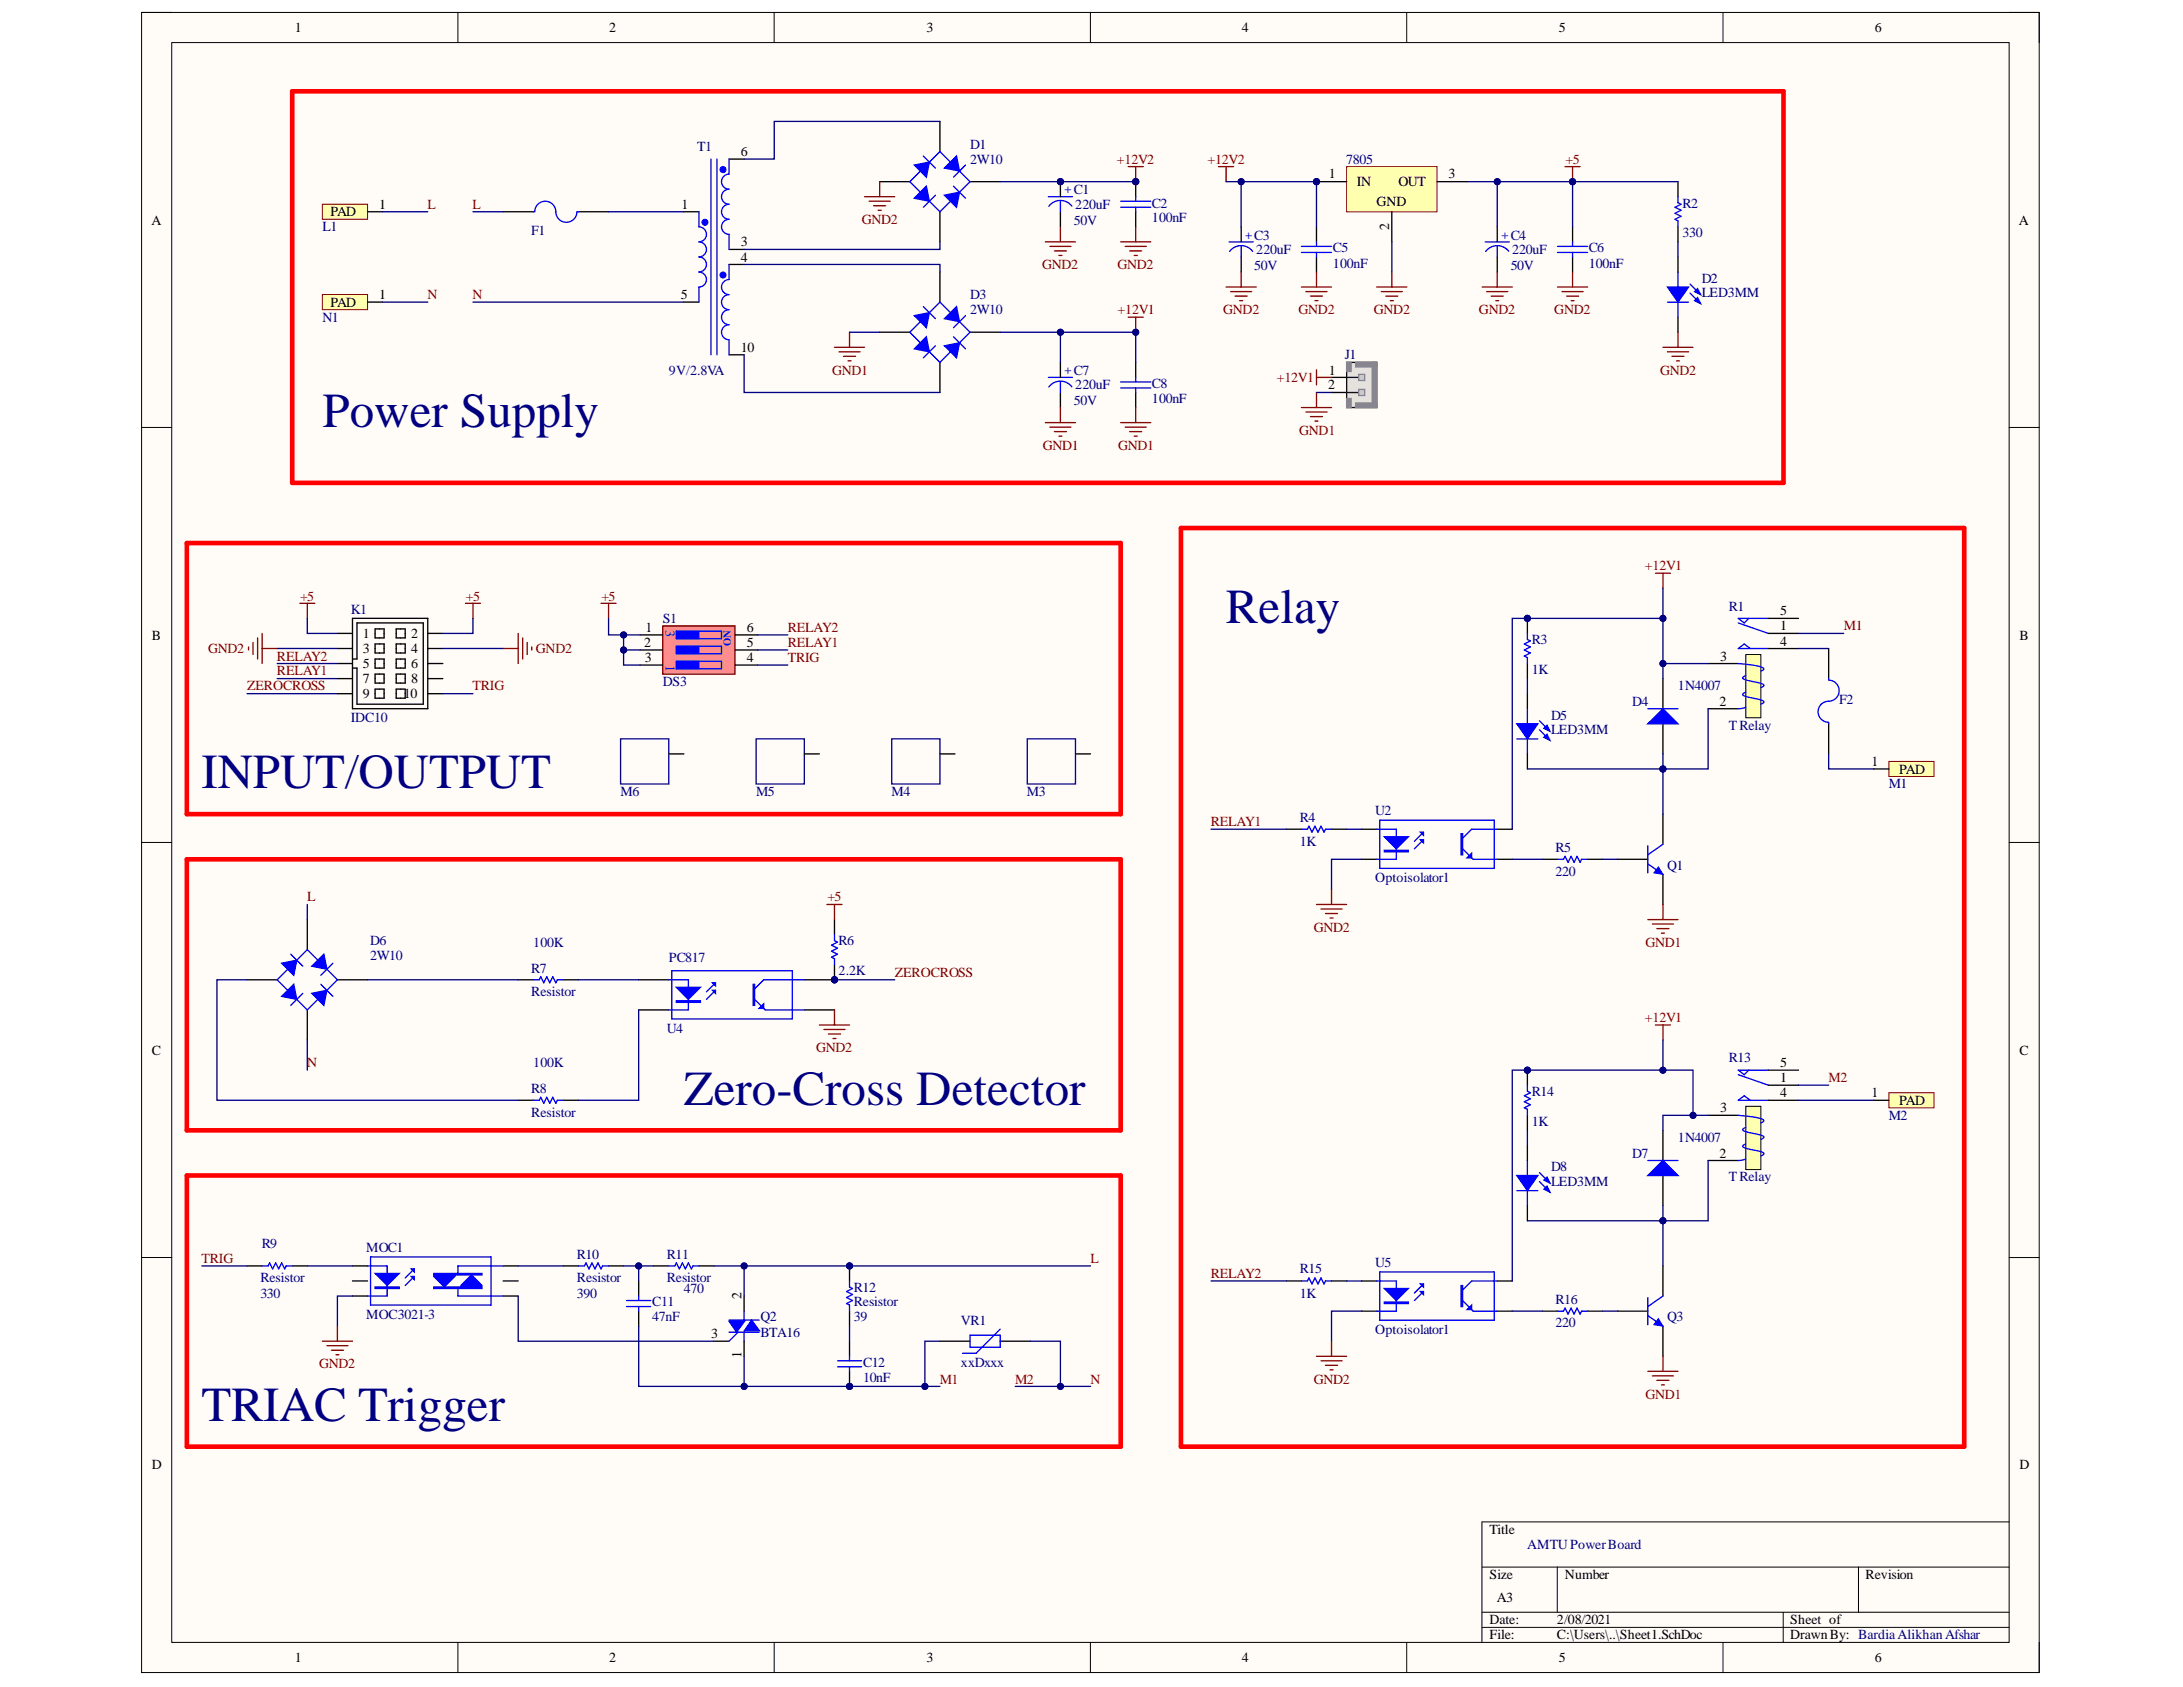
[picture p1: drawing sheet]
<svg xmlns="http://www.w3.org/2000/svg" width="279mm" height="216mm" viewBox="0 0 279 216" stroke-linecap="round" stroke-linejoin="round" font-family="sans-serif">
<defs><g id="words">
<g font-size="6.3" fill="#000080">
<text x="41.3" y="54.6">Power Supply</text>
<text x="156.9" y="79.7">Relay</text>
<text x="25.8" y="100.9">INPUT/OUTPUT</text>
<text x="87.5" y="141.4">Zero-Cross Detector</text>
<text x="25.8" y="181.9">TRIAC Trigger</text>
</g>
<g font-size="1.8">
<text x="37.7" y="4.1">1</text>
<text x="78" y="4.1">2</text>
<text x="118.6" y="4.1">3</text>
<text x="158.9" y="4.1">4</text>
<text x="199.5" y="4.1">5</text>
<text x="240" y="4.1">6</text>
<text x="94.8" y="20">6</text>
<text x="170.1" y="22.8">1</text>
<text x="173.6" y="23.9">IN</text>
<text x="179" y="23.9">OUT</text>
<text x="185.4" y="22.8">3</text>
<text x="19.4" y="28.8">A</text>
<text x="42.3" y="27.7">PAD</text>
<text x="48.5" y="26.7">1</text>
<text x="87.2" y="26.7">1</text>
<text x="176.2" y="26.3">GND</text>
<text x="177.8" y="29.4" transform="rotate(-90 177.8 29.4)">2</text>
<text x="258.4" y="28.8">A</text>
<text x="94.8" y="31.5">3</text>
<text x="94.8" y="33.5">4</text>
<text x="42.3" y="39.2">PAD</text>
<text x="48.5" y="38.3">1</text>
<text x="87.1" y="38.3">5</text>
<text x="94.8" y="45">10</text>
<text x="170.1" y="48">1</text>
<text x="170" y="49.8">2</text>
<text x="19.5" y="81.9">B</text>
<text x="46.4" y="81.7">1</text>
<text x="46.4" y="83.5">3</text>
<text x="52.6" y="81.7">2</text>
<text x="52.6" y="83.5">4</text>
<text x="82.5" y="82.8">2</text>
<text x="82.6" y="80.8">1</text>
<text x="95.6" y="82.8">5</text>
<text x="95.6" y="80.8">6</text>
<text x="227.9" y="80.7">1</text>
<text x="227.9" y="78.7">5</text>
<text x="227.9" y="82.6">4</text>
<text x="258.5" y="81.9">B</text>
<text x="46.4" y="85.5">5</text>
<text x="46.4" y="87.4">7</text>
<text x="46.4" y="89.4">9</text>
<text x="51.7" y="89.4">10</text>
<text x="52.6" y="85.5">6</text>
<text x="52.6" y="87.4">8</text>
<text x="82.6" y="84.7">3</text>
<text x="95.6" y="84.7">4</text>
<text x="220.2" y="84.6">3</text>
<text x="220.1" y="90.3">2</text>
<text x="239.5" y="98">1</text>
<text x="243.1" y="99">PAD</text>
<text x="19.5" y="135">C</text>
<text x="227.9" y="136.6">5</text>
<text x="258.5" y="135">C</text>
<text x="220.2" y="142.3">3</text>
<text x="227.9" y="138.5">1</text>
<text x="227.9" y="140.5">4</text>
<text x="239.5" y="140.5">1</text>
<text x="243.1" y="141.4">PAD</text>
<text x="220.1" y="148.1">2</text>
<text x="94.9" y="166.2" transform="rotate(-90 94.9 166.2)">2</text>
<text x="91" y="171.2">3</text>
<text x="94.9" y="173.9" transform="rotate(-90 94.9 173.9)">1</text>
<text x="19.5" y="188.1">D</text>
<text x="258.5" y="188.1">D</text>
<text x="190.6" y="196.3">Title</text>
<text x="190.6" y="202.1">Size</text>
<text x="200.3" y="202.1">Number</text>
<text x="238.8" y="202.1">Revision</text>
<text x="190.6" y="207.8">Date:</text>
<text x="190.6" y="209.8">File:</text>
<text x="191.6" y="205">A3</text>
<text x="199.3" y="207.8">2/08/2021</text>
<text x="199.3" y="209.8">C:\Users\..\Sheet1.SchDoc</text>
<text x="229.1" y="207.8">Sheet of</text>
<text x="229.1" y="209.8">DrawnBy: BardiaAlikhanAfshar</text>
<text x="37.7" y="212.7">1</text>
<text x="78" y="212.7">2</text>
<text x="118.6" y="212.7">3</text>
<text x="158.9" y="212.7">4</text>
<text x="199.5" y="212.7">5</text>
<text x="240" y="212.7">6</text>
</g>
<g font-size="1.8" fill="#000080">
<text x="89.2" y="19.4">T1</text>
<text x="124.2" y="19">D1</text>
<text x="124.2" y="21">2W10</text>
<text x="172.3" y="21">7805</text>
<text x="41.3" y="29.6">L1</text>
<text x="137.4" y="28.8">50V</text>
<text x="137.6" y="26.7">220uF</text>
<text x="147.4" y="28.4">100nF</text>
<text x="147.4" y="26.6">C2</text>
<text x="215.3" y="26.6">R2</text>
<text x="68" y="30">F1</text>
<text x="160.5" y="34.5">50V</text>
<text x="160.8" y="32.5">220uF</text>
<text x="170.6" y="34.3">100nF</text>
<text x="170.6" y="32.3">C5</text>
<text x="193.4" y="34.5">50V</text>
<text x="193.5" y="32.5">220uF</text>
<text x="203.3" y="34.3">100nF</text>
<text x="203.3" y="32.3">C6</text>
<text x="215.3" y="30.4">330</text>
<text x="41.3" y="41.2">N1</text>
<text x="124.2" y="38.3">D3</text>
<text x="124.2" y="40.2">2W10</text>
<text x="217.8" y="36.2">D2</text>
<text x="217.8" y="38.1">LED3MM</text>
<text x="85.6" y="48">9V/2.8VA</text>
<text x="172.1" y="46">J1</text>
<text x="137.4" y="51.8">50V</text>
<text x="137.6" y="49.8">220uF</text>
<text x="147.4" y="51.6">100nF</text>
<text x="147.4" y="49.6">C8</text>
<text x="44.9" y="78.6">K1</text>
<text x="84.8" y="79.7">S1</text>
<text x="196.1" y="82.4">R3</text>
<text x="221.3" y="78.1">R1</text>
<text x="84.8" y="87.8">DS3</text>
<text x="196.1" y="86.3">1K</text>
<text x="214.8" y="88.4">1N4007</text>
<text x="44.9" y="92.4">IDC10</text>
<text x="198.5" y="92.1">D5</text>
<text x="198.5" y="93.9">LED3MM</text>
<text x="208.9" y="90.3">D4</text>
<text x="221.3" y="93.4">TRelay</text>
<text x="235.4" y="90.1">F2</text>
<text x="79.4" y="101.9">M6</text>
<text x="96.8" y="101.9">M5</text>
<text x="114.1" y="101.9">M4</text>
<text x="131.4" y="101.9">M3</text>
<text x="241.7" y="100.9">M1</text>
<text x="166.4" y="105.2">R4</text>
<text x="176" y="104.3">U2</text>
<text x="166.4" y="108.2">1K</text>
<text x="176" y="112.9">Optoisolator1</text>
<text x="199.1" y="112.1">220</text>
<text x="199.1" y="109">R5</text>
<text x="213.4" y="111.4">Q1</text>
<text x="47.4" y="120.9">D6</text>
<text x="47.4" y="122.9">2W10</text>
<text x="68" y="124.5">R7</text>
<text x="68.3" y="121.2">100K</text>
<text x="85.6" y="123.1">PC817</text>
<text x="107.3" y="124.8">2.2K</text>
<text x="107.3" y="120.9">R6</text>
<text x="68" y="127.5">Resistor</text>
<text x="68.3" y="136.6">100K</text>
<text x="85.3" y="132.2">U4</text>
<text x="221.3" y="136">R13</text>
<text x="68" y="139.9">R8</text>
<text x="68" y="142.9">Resistor</text>
<text x="196.1" y="140.2">R14</text>
<text x="241.7" y="143.3">M2</text>
<text x="196.1" y="144.1">1K</text>
<text x="198.5" y="149.8">D8</text>
<text x="208.9" y="148.1">D7</text>
<text x="214.8" y="146.2">1N4007</text>
<text x="198.5" y="151.8">LED3MM</text>
<text x="221.3" y="151.2">TRelay</text>
<text x="33.5" y="159.7">R9</text>
<text x="46.9" y="160.2">MOC1</text>
<text x="73.8" y="161.1">R10</text>
<text x="85.3" y="161.1">R11</text>
<text x="33.3" y="166.1">330</text>
<text x="33.3" y="164.1">Resistor</text>
<text x="73.8" y="166.1">390</text>
<text x="73.8" y="164.1">Resistor</text>
<text x="83.5" y="167.2">C11</text>
<text x="85.3" y="164.1">Resistor</text>
<text x="87.5" y="165.5">470</text>
<text x="109.3" y="165.3">R12</text>
<text x="109.3" y="167.2">Resistor</text>
<text x="166.4" y="166.1">1K</text>
<text x="166.4" y="162.9">R15</text>
<text x="176" y="162.2">U5</text>
<text x="199.1" y="166.8">R16</text>
<text x="46.9" y="168.8">MOC3021-3</text>
<text x="83.5" y="169.1">47nF</text>
<text x="97.4" y="171.1">BTA16</text>
<text x="97.4" y="169.1">Q2</text>
<text x="109.3" y="169.1">39</text>
<text x="123" y="169.5">VR1</text>
<text x="176" y="170.7">Optoisolator1</text>
<text x="199.1" y="169.9">220</text>
<text x="213.4" y="169.1">Q3</text>
<text x="110.5" y="175">C12</text>
<text x="110.5" y="176.8">10nF</text>
<text x="123" y="175">xxDxxx</text>
<text x="195.5" y="198.2">AMTU PowerBoard</text>
</g>
<g font-size="1.8" fill="#800000">
<text x="142.9" y="21">+12V2</text>
<text x="154.5" y="21">+12V2</text>
<text x="200.4" y="21">+5</text>
<text x="54.7" y="26.7">L</text>
<text x="60.5" y="26.7">L</text>
<text x="110.3" y="28.7">GND2</text>
<text x="133.4" y="34.4">GND2</text>
<text x="143" y="34.4">GND2</text>
<text x="54.7" y="38.3">N</text>
<text x="60.5" y="38.3">N</text>
<text x="143" y="40.2">+12V1</text>
<text x="156.6" y="40.2">GND2</text>
<text x="166.2" y="40.2">GND2</text>
<text x="175.8" y="40.2">GND2</text>
<text x="189.3" y="40.2">GND2</text>
<text x="198.9" y="40.2">GND2</text>
<text x="106.5" y="48">GND1</text>
<text x="212.5" y="48">GND2</text>
<text x="163.4" y="48.9">+12V1</text>
<text x="133.5" y="57.6">GND1</text>
<text x="143.1" y="57.6">GND1</text>
<text x="166.3" y="55.6">GND1</text>
<text x="38.4" y="76.9">+5</text>
<text x="59.6" y="76.9">+5</text>
<text x="77" y="76.9">+5</text>
<text x="210.5" y="73">+12V1</text>
<text x="26.6" y="83.5">GND2</text>
<text x="68.6" y="83.5">GND2</text>
<text x="100.8" y="82.8">RELAY1</text>
<text x="100.8" y="80.8">RELAY2</text>
<text x="236" y="80.7">M1</text>
<text x="31.6" y="88.4">ZEROCROSS</text>
<text x="35.4" y="84.6">RELAY2</text>
<text x="35.4" y="86.4">RELAY1</text>
<text x="60.5" y="88.4">TRIG</text>
<text x="100.8" y="84.7">TRIG</text>
<text x="155" y="105.7">RELAY1</text>
<text x="39.3" y="115.3">L</text>
<text x="105.9" y="115.3">+5</text>
<text x="168.1" y="119.2">GND2</text>
<text x="114.5" y="125">ZEROCROSS</text>
<text x="210.6" y="121.2">GND1</text>
<text x="210.5" y="130.8">+12V1</text>
<text x="39.3" y="136.6">N</text>
<text x="104.5" y="134.6">GND2</text>
<text x="234" y="138.5">M2</text>
<text x="25.8" y="161.6">TRIG</text>
<text x="139.6" y="161.6">L</text>
<text x="155" y="163.5">RELAY2</text>
<text x="40.9" y="175.1">GND2</text>
<text x="120.3" y="177.1">M1</text>
<text x="129.9" y="177.1">M2</text>
<text x="139.6" y="177.1">N</text>
<text x="168.1" y="177.1">GND2</text>
<text x="210.6" y="179">GND1</text>
</g>
<g font-size="1.8" fill="#00f">
<text x="85.2" y="80.7" transform="rotate(90 85.2 80.7)">3</text>
<text x="85.2" y="85.1" transform="rotate(90 85.2 85.1)">1</text>
</g>
<g font-size="1.6" fill="#00f">
<text x="136.3" y="24.7">+C1</text>
<text x="159.4" y="30.5">+C3</text>
<text x="192.2" y="30.5">+C4</text>
<text x="136.3" y="47.9">+C7</text>
</g>
<text font-size="1.4" fill="#00f" x="93.5" y="82.7" transform="rotate(-90 93.5 82.7)">ON</text>
</g></defs>
<path d="M18.1 1.6h242.9v212.5h-242.9z" fill-rule="evenodd" fill="#fffcf8"/>
<path d="M18.1 1.6h242.9v212.5h-242.9z" fill="none" stroke="#000" stroke-width=".13"/>
<path d="M22 5.5h235.1v204.7h-235.1z" fill-rule="evenodd" fill="#fffcf8"/>
<g fill="none" stroke="#000" stroke-width=".13">
<path d="M18.1 1.6h3.9M22 5.5h235.1v204.7h-235.1zM58.6 1.6v3.8M99.1 1.6v3.8M139.6 1.6v3.8M180 1.6v3.9M220.5 1.6v3.9M257.1 1.6h3.9v3.9M18.1 54.7h3.9M257.1 54.7h3.9M18.1 107.8h3.9M257.1 107.8h3.9"/>
<path d="M18.1 160.9h3.9M257.1 160.9h3.9M257.1 194.8h-67.4v15.4M58.6 210.2v3.9M99.1 210.2v3.9M139.6 210.2v3.9M180 210.2v3.9M189.7 200.6h67.4M189.7 206.3h67.4M189.7 208.3h67.4M199.3 200.6v5.7M220.5 210.2v3.9"/>
<path d="M228.2 206.3v3.9M237.9 200.6v5.7M261 210.2v3.9"/>
</g>
<path d="M41.3 26.1h5.7v2h-5.7z" fill-rule="evenodd" fill="#ffffb0"/>
<path d="M41.3 26.1h5.7v2h-5.7z" fill="none" stroke="#800000" stroke-width=".13"/>
<path d="M47 27.1h2" fill="none" stroke="#000" stroke-width=".17"/>
<path d="M41.3 37.7h5.7v1.9h-5.7z" fill-rule="evenodd" fill="#ffffb0"/>
<path d="M41.3 37.7h5.7v1.9h-5.7z" fill="none" stroke="#800000" stroke-width=".13"/>
<path d="M47 38.7h2M120.3 34.8v3.9M112.6 42.5h3.8M120.3 46.4v3.8M124.2 42.5h3.8" fill="none" stroke="#000" stroke-width=".17"/>
<path d="M118.2 39.2l1.5 1.6M116.4 42.5l3.9-3.8 3.9 3.8-3.9 3.9z" fill="none" stroke="#00f" stroke-width=".17"/>
<path d="M117 40.4l1.9-.4-.3 1.9z" fill="#00f"/>
<path d="M117 40.4l1.9-.4-.3 1.9zM123.6 40.4l-1.6 1.5" fill="none" stroke="#00f" stroke-width=".17"/>
<path d="M120.9 40.8l1.5-1.6 .4 2z" fill="#00f"/>
<path d="M119.7 44.3l-1.5 1.5M120.9 40.8l1.5-1.6 .4 2z" fill="none" stroke="#00f" stroke-width=".17"/>
<path d="M118.6 43.1l.3 1.9-1.9-.4z" fill="#00f"/>
<path d="M118.6 43.1l.3 1.9-1.9-.4zM122 43.1l1.6 1.5" fill="none" stroke="#00f" stroke-width=".17"/>
<path d="M120.9 44.3l1.9-.4-.4 1.9z" fill="#00f"/>
<path d="M120.9 44.3l1.9-.4-.4 1.9zM47 162h2.5v3.9h-2.5M47.4 160.9h15.4v6.1h-15.4zM53 163.4l-1.1 1.1M53 162.4l-1.1 1.1M58.6 164.7v1.2h5.8M64.4 162h-5.8v1.2" fill="none" stroke="#00f" stroke-width=".17"/>
<path d="M45.1 162h1.9M45.1 165.9h1.9M64.4 162h1.9M64.4 165.9h1.9" fill="none" stroke="#000" stroke-width=".17"/>
<path d="M48 163h3.1l-1.6 1.5z" fill="#00f"/>
<path d="M48 163h3.1l-1.6 1.5zM48 164.7h3.1v.2h-3.1z" fill="none" stroke="#00f" stroke-width=".17"/>
<path d="M48 164.8h3.1" fill="none" stroke="#00f" stroke-width=".2"/>
<path d="M52.6 162.4h.4v.4z" fill="#00f"/>
<path d="M52.6 162.4h.4v.4z" fill="none" stroke="#00f" stroke-width=".17"/>
<path d="M52.6 163.4h.4v.3z" fill="#00f"/>
<path d="M52.6 163.4h.4v.3z" fill="none" stroke="#00f" stroke-width=".17"/>
<path d="M55.5 163h6.2v.2h-3.5v.2l-1.3 1.3-1.4-1.3z" fill-rule="evenodd" fill="#00f"/>
<path d="M55.5 163h6.2v.2h-3.5v.2l-1.3 1.3-1.4-1.3z" fill="none" stroke="#00f" stroke-width=".17"/>
<path d="M55.5 164.7h3.5v-.2l1.3-1.3 1.4 1.3v.4h-6.2z" fill-rule="evenodd" fill="#00f"/>
<path d="M55.5 164.7h3.5v-.2l1.3-1.3 1.4 1.3v.4h-6.2zM74 162h.8l.2-.4 .4 .8 .4-.8 .3 .8 .4-.8 .4 .8 .2-.4h.8" fill="none" stroke="#00f" stroke-width=".17"/>
<path d="M45.1 163.9h1.9M64.4 163.9h1.9M72.1 162h1.9M77.9 162h1.9" fill="none" stroke="#000" stroke-width=".17"/>
<circle cx="108.7" cy="162" r=".38" fill="#000080"/>
<circle cx="108.7" cy="162" r=".38" fill="none" stroke="#000080" stroke-width=".13"/>
<path d="M108.7 162v1.9M108.7 167.8v1.9" fill="none" stroke="#000" stroke-width=".17"/>
<circle cx="108.7" cy="162" r=".38" fill="#000080"/>
<circle cx="108.7" cy="162" r=".38" fill="none" stroke="#000080" stroke-width=".13"/>
<path d="M108.7 163.9v.8l.4 .2-.8 .4 .8 .4-.8 .4 .8 .3-.8 .4 .4 .2v.8" fill="none" stroke="#00f" stroke-width=".17"/>
<circle cx="108.7" cy="177.4" r=".39" fill="#000080"/>
<circle cx="108.7" cy="177.4" r=".39" fill="none" stroke="#000080" stroke-width=".13"/>
<path d="M108.7 175.5v1.9" fill="none" stroke="#000" stroke-width=".17"/>
<circle cx="108.7" cy="177.4" r=".39" fill="#000080"/>
<circle cx="108.7" cy="177.4" r=".39" fill="none" stroke="#000080" stroke-width=".13"/>
<path d="M31.6 162h1.9M37.4 162h1.9M81.7 163.9v2M81.7 167.8v1.9M83.7 162h1.9M89.5 162h1.9M108.7 171.6v2M120.3 171.6h3.9M128 171.6h3.9" fill="none" stroke="#000" stroke-width=".17"/>
<path d="M33.5 162h.8l.2-.4 .4 .8 .4-.8 .4 .8 .4-.8 .3 .8 .2-.4h.8M80.2 166.4h3.1M80.2 167.2h3.1M81.7 165.9v.5M81.7 167.2v.6M85.6 162h.8l.2-.4 .3 .8 .4-.8 .4 .8 .4-.8 .4 .8 .2-.4h.8M107.2 174.2h3.1M107.2 174.9h3.1M108.7 173.6v.6M108.7 174.9v.6M124.2 170.9h3.8v1.5h-3.8zM128 170.1l-3.1 3.1h-1.7" fill="none" stroke="#00f" stroke-width=".17"/>
<circle cx="106.8" cy="125.4" r=".39" fill="#000080"/>
<circle cx="106.8" cy="125.4" r=".39" fill="none" stroke="#000080" stroke-width=".13"/>
<path d="M81.7 125.4h3.9M81.7 129.2h3.9M102.9 125.4h3.9" fill="none" stroke="#000" stroke-width=".17"/>
<circle cx="106.8" cy="125.4" r=".39" fill="#000080"/>
<circle cx="106.8" cy="125.4" r=".39" fill="none" stroke="#000080" stroke-width=".13"/>
<path d="M102.9 129.2h3.9" fill="none" stroke="#000" stroke-width=".17"/>
<path d="M85.6 125.4h2.5v3.8h-2.5M86 124.2h15.4v6.2h-15.4zM91.6 126.7l-1.2 1.2M91.6 125.8l-1.2 1.1M96.6 127.9l1.3 1.3h5M102.9 125.4h-5.2l-1.1 1.1" fill="none" stroke="#00f" stroke-width=".17"/>
<path d="M86.6 126.4h3l-1.5 1.5z" fill="#00f"/>
<path d="M86.6 126.4h3l-1.5 1.5zM86.6 128.1h3v.2h-3z" fill="none" stroke="#00f" stroke-width=".17"/>
<path d="M86.6 128.2h3" fill="none" stroke="#00f" stroke-width=".2"/>
<path d="M91.2 125.8h.4v.4z" fill="#00f"/>
<path d="M91.2 125.8h.4v.4z" fill="none" stroke="#00f" stroke-width=".17"/>
<path d="M91.2 126.7h.4v.4z" fill="#00f"/>
<path d="M91.2 126.7h.4v.4zM96.4 126h.2v2.7h-.2z" fill="none" stroke="#00f" stroke-width=".17"/>
<path d="M96.5 126v2.7" fill="none" stroke="#00f" stroke-width=".19"/>
<path d="M97.2 129.1l.5-.6v.6z" fill="#00f"/>
<path d="M37.2 122.1l1.6 1.6M39.3 121.5l3.9 3.9-3.9 3.8-3.8-3.8zM68.2 125.4h.8l.2-.4 .4 .8 .4-.8 .4 .8 .4-.8 .3 .8 .2-.4h.8M97.2 129.1l.5-.6v.6zM68.2 140.8h.8l.2-.4 .4 .8 .4-.8 .4 .8 .4-.8 .3 .8 .2-.4h.8" fill="none" stroke="#00f" stroke-width=".17"/>
<path d="M39.3 117.7v3.8M31.6 125.4h3.9M39.3 129.2v3.9M43.2 125.4h3.8M66.3 125.4h1.9M72.1 125.4h1.9M66.3 140.8h1.9M72.1 140.8h1.9" fill="none" stroke="#000" stroke-width=".17"/>
<path d="M106.8 44.4h3.9M107.4 45h2.7M108 45.6h1.5M108.5 46.2h.4M108.7 42.5v1.9" fill="none" stroke="#800000" stroke-width=".17"/>
<path d="M36.1 123.3l1.9-.4-.4 1.9z" fill="#00f"/>
<path d="M36.1 123.3l1.9-.4-.4 1.9zM42.6 123.3l-1.5 1.5" fill="none" stroke="#00f" stroke-width=".17"/>
<path d="M39.9 123.7l1.6-1.6 .3 1.9z" fill="#00f"/>
<path d="M38.8 127.1l-1.6 1.6M39.9 123.7l1.6-1.6 .3 1.9z" fill="none" stroke="#00f" stroke-width=".17"/>
<path d="M36.1 127.5l1.5-1.5 .4 1.9z" fill="#00f"/>
<path d="M36.1 127.5l1.5-1.5 .4 1.9zM41.1 126l1.5 1.5" fill="none" stroke="#00f" stroke-width=".17"/>
<path d="M39.9 127.1l1.9-.4-.3 2z" fill="#00f"/>
<path d="M134.2 48.3h3.1M135.7 48.9v1.3M137.2 49.5a1.84 1.84 0 0 0-3 0M143.4 48.9h3.9M143.4 49.7h3.9M145.4 48.3v.6M145.4 49.7v.5M39.9 127.1l1.9-.4-.3 2z" fill="none" stroke="#00f" stroke-width=".17"/>
<path d="M135.7 46.4v1.9M135.7 50.2v2M145.4 46.4v1.9M145.4 50.2v2" fill="none" stroke="#000" stroke-width=".17"/>
<path d="M133.8 54.1h3.9M134.4 54.7h2.7M134.9 55.2h1.6M135.5 55.8h.4M135.7 52.2v1.9M143.4 54.1h3.9M144 54.7h2.7M144.4 40.6h1.9M144.6 55.2h1.5M145.2 55.8h.4M145.4 40.6v1.9M145.4 52.2v1.9" fill="none" stroke="#800000" stroke-width=".17"/>
<circle cx="145.4" cy="42.5" r=".39" fill="#000080"/>
<circle cx="145.4" cy="42.5" r=".39" fill="none" stroke="#000080" stroke-width=".13"/>
<path d="M212.8 86.8v3.9M212.8 92.6v3.9" fill="none" stroke="#000" stroke-width=".17"/>
<path d="M210.9 92.6l1.9-1.9 2 1.9z" fill="#00f"/>
<path d="M194.1 94.6h2.7M195.5 90.7v1.9M195.5 94.6v1.9M210.9 92.6l1.9-1.9 2 1.9zM210.9 90.7h3.9M166.6 106.1h.7l.2-.4 .4 .8 .4-.8 .4 .8 .4-.8 .4 .8 .1-.4h.8" fill="none" stroke="#00f" stroke-width=".17"/>
<path d="M211.9 73.4h1.9M212.8 73.4v1.9" fill="none" stroke="#800000" stroke-width=".17"/>
<path d="M164.6 106.1h2M170.4 106.1h2" fill="none" stroke="#000" stroke-width=".17"/>
<path d="M194.1 92.6h2.7l-1.3 2z" fill-rule="evenodd" fill="#00f"/>
<path d="M194.1 92.6h2.7l-1.3 2z" fill="none" stroke="#00f" stroke-width=".17"/>
<path d="M197.6 94.4l.4-.4 .4 .8z" fill-rule="evenodd" fill="#00f"/>
<path d="M197.6 94.4l.4-.4 .4 .8z" fill="none" stroke="#00f" stroke-width=".17"/>
<path d="M197.6 93.2l.4-.4 .4 .8z" fill-rule="evenodd" fill="#00f"/>
<path d="M197 92.2l1.2 1.2M197 93.4l1.2 1.2M197.6 93.2l.4-.4 .4 .8z" fill="none" stroke="#00f" stroke-width=".17"/>
<path d="M195.5 88.8v1.9M195.5 96.5v1.9" fill="none" stroke="#000" stroke-width=".17"/>
<circle cx="195.5" cy="79.1" r=".39" fill="#000080"/>
<circle cx="195.5" cy="79.1" r=".39" fill="none" stroke="#000080" stroke-width=".13"/>
<path d="M195.5 79.1v2" fill="none" stroke="#000" stroke-width=".17"/>
<circle cx="195.5" cy="79.1" r=".39" fill="#000080"/>
<circle cx="195.5" cy="79.1" r=".39" fill="none" stroke="#000080" stroke-width=".13"/>
<path d="M195.5 84.9v1.9M174.3 106.1h1.9M174.3 110h1.9M191.6 106.1h2M191.6 110h2" fill="none" stroke="#000" stroke-width=".17"/>
<path d="M195.5 81.1v.7l.4 .2-.8 .4 .8 .4-.8 .4 .8 .4-.8 .4 .4 .2v.7M176.2 106.1h2.5v3.9h-2.5M176.6 105h14.6v6.1h-14.6zM182.2 107.5l-1.2 1.1M182.2 106.5l-1.2 1.2M187.2 108.6l1.3 1.4h3.1M191.6 106.1h-3.2l-1.2 1.2" fill="none" stroke="#00f" stroke-width=".17"/>
<path d="M177.2 107.1h3.1l-1.6 1.5z" fill="#00f"/>
<path d="M177.2 107.1h3.1l-1.6 1.5zM177.2 108.8h3.1v.2h-3.1z" fill="none" stroke="#00f" stroke-width=".17"/>
<path d="M177.2 108.9h3.1" fill="none" stroke="#00f" stroke-width=".19"/>
<path d="M181.8 106.5h.4v.4z" fill="#00f"/>
<path d="M181.8 106.5h.4v.4z" fill="none" stroke="#00f" stroke-width=".17"/>
<path d="M181.8 107.5h.4v.4z" fill="#00f"/>
<path d="M181.8 107.5h.4v.4zM187 106.7h.2v2.7h-.2z" fill="none" stroke="#00f" stroke-width=".17"/>
<path d="M187.1 106.7v2.7" fill="none" stroke="#00f" stroke-width=".2"/>
<path d="M187.8 109.8l.6-.6v.6z" fill="#00f"/>
<path d="M187.8 109.8l.6-.6v.6zM210.9 110.6l1.9 1.3M210.9 108.2v3.5M212.8 108l-1.9 1.4" fill="none" stroke="#00f" stroke-width=".17"/>
<path d="M207.1 110h3.8M212.8 104.2v3.8M212.8 111.9v3.9" fill="none" stroke="#000" stroke-width=".17"/>
<path d="M212.3 110.9l.5 1-1.1-.2z" fill="#00f"/>
<path d="M212.3 110.9l.5 1-1.1-.2z" fill="none" stroke="#00f" stroke-width=".13"/>
<path d="M87.5 27.1h2M87.5 38.7h2M93.3 20.4h1.9M93.3 31.9h1.9M93.3 33.8h1.9M93.3 45.4h1.9M197.4 110h1.9M203.2 110h1.9" fill="none" stroke="#000" stroke-width=".17"/>
<path d="M89.5 27.1v1.9a.96 .96 0 0 1 .9 1 .96 .96 0 0 1-.9 1 .96 .96 0 0 1 .9 .9 .96 .96 0 0 1-.9 1 .96 .96 0 0 1 .9 .9 .96 .96 0 0 1-.9 1 .96 .96 0 0 1 .9 1 .96 .96 0 0 1-.9 .9v2M91 20.4v25M91.8 20.4v25M93.3 33.8v2a.96 .96 0 0 0-1 .9 .96 .96 0 0 0 1 1 .96 .96 0 0 0-1 1 .96 .96 0 0 0 1 .9 .96 .96 0 0 0-1 1 .96 .96 0 0 0 1 1 .96 .96 0 0 0-1 .9 .96 .96 0 0 0 1 1v1.9M93.3 20.4v1.9a.96 .96 0 0 0-1 .9 .96 .96 0 0 0 1 1 .96 .96 0 0 0-1 1 .96 .96 0 0 0 1 .9 .96 .96 0 0 0-1 1 .96 .96 0 0 0 1 1 .96 .96 0 0 0-1 .9 .96 .96 0 0 0 1 1v1.9M199.3 110h.8l.2-.4 .4 .8 .4-.8 .4 .8 .3-.8 .4 .8 .2-.4h.8" fill="none" stroke="#00f" stroke-width=".17"/>
<g fill="none" stroke="#800000" stroke-width=".17">
<path d="M168.5 115.8h3.9M169.1 116.3h2.7M169.6 116.9h1.6M170.2 117.5h.4M170.4 113.8v2M210.9 117.7h3.9M211.5 118.3h2.7M212.1 118.8h1.5M212.6 119.4h.4M212.8 115.8v1.9M104.9 131.2h3.8M105.5 131.8h2.7"/>
<path d="M106 132.3h1.6M106.6 132.9h.4M106.8 129.2v2M41.3 171.6h3.8M41.8 172.2h2.7M42.4 172.8h1.6M43 173.4h.4M43.2 169.7v1.9"/>
</g>
<circle cx="90.2" cy="28.5" r=".39" fill="#00f"/>
<circle cx="90.2" cy="28.5" r=".39" fill="none" stroke="#00f" stroke-width=".13"/>
<circle cx="92.5" cy="21.7" r=".39" fill="#00f"/>
<circle cx="92.5" cy="21.7" r=".39" fill="none" stroke="#00f" stroke-width=".13"/>
<circle cx="92.5" cy="35.2" r=".39" fill="#00f"/>
<circle cx="92.5" cy="35.2" r=".39" fill="none" stroke="#00f" stroke-width=".13"/>
<path d="M223.4 83.8h2v8.1h-2z" fill-rule="evenodd" fill="#ffffb0"/>
<path d="M223.4 83.8h2v8.1h-2z" fill="none" stroke="#000" stroke-width=".13"/>
<path d="M118.2 20l1.5 1.5M68.2 27.1h.2M68.4 27.1a1.35 1.35 0 0 1 1.4-1.3 1.35 1.35 0 0 1 1.3 1.3 1.35 1.35 0 0 0 1.4 1.3 1.35 1.35 0 0 0 1.3-1.3M73.8 27.1h.2M116.4 23.2l3.9-3.8 3.9 3.8-3.9 3.9zM222.5 79.7l3.8 1.4M223.8 79.1l-.6 .6-.7-.6h3.8M222.5 84.9l1.8 .2 1.2 .3a.24 .24 0 0 1 .2 .3 .24 .24 0 0 1-.3 .2M223.4 88.6l-.3 .2a1.06 1.06 0 0 0 .9 .5l1.1 .2a.66 .66 0 0 1 .7 .4l-.4 .2M223.4 90.5l-.9 .2M223.4 86.5l-.3 .2a1.09 1.09 0 0 0 .9 .5l1.1 .2a.63 .63 0 0 1 .7 .3l-.4 .3M224 83l-.8-.6-.7 .6h3.8" fill="none" stroke="#00f" stroke-width=".17"/>
<path d="M120.3 15.5v3.9M64.4 27.1h3.8M74 27.1h3.9M112.6 23.2h3.8M120.3 27.1v3.9M124.2 23.2h3.8M226.3 79.1h3.9M218.6 84.9h3.9M218.6 90.7h3.9M226.3 81.1h3.9M226.3 83h3.9" fill="none" stroke="#000" stroke-width=".17"/>
<path d="M117 21.1l1.9-.4-.3 2z" fill="#00f"/>
<path d="M117 21.1l1.9-.4-.3 2zM123.6 21.1l-1.6 1.6" fill="none" stroke="#00f" stroke-width=".17"/>
<path d="M120.9 21.5l1.5-1.5 .4 1.9z" fill="#00f"/>
<path d="M119.7 25l-1.5 1.5M120.9 21.5l1.5-1.5 .4 1.9z" fill="none" stroke="#00f" stroke-width=".17"/>
<path d="M118.6 23.8l.3 2-1.9-.4z" fill="#00f"/>
<path d="M118.6 23.8l.3 2-1.9-.4zM122 23.8l1.6 1.6" fill="none" stroke="#00f" stroke-width=".17"/>
<path d="M120.9 25l1.9-.4-.4 1.9z" fill="#00f"/>
<path d="M120.9 25l1.9-.4-.4 1.9z" fill="none" stroke="#00f" stroke-width=".17"/>
<path d="M110.7 25.2h3.8M111.2 25.8h2.7M111.8 26.3h1.6M112.4 26.9h.4M112.6 23.2v2" fill="none" stroke="#800000" stroke-width=".17"/>
<circle cx="145.4" cy="23.2" r=".39" fill="#000080"/>
<circle cx="145.4" cy="23.2" r=".39" fill="none" stroke="#000080" stroke-width=".13"/>
<path d="M145.4 23.2v2" fill="none" stroke="#000" stroke-width=".17"/>
<circle cx="145.4" cy="23.2" r=".39" fill="#000080"/>
<circle cx="145.4" cy="23.2" r=".39" fill="none" stroke="#000080" stroke-width=".13"/>
<path d="M145.4 27.1v1.9" fill="none" stroke="#000" stroke-width=".17"/>
<path d="M143.4 25.8h3.9M143.4 26.5h3.9M145.4 25.2v.6M145.4 26.5v.6" fill="none" stroke="#00f" stroke-width=".17"/>
<circle cx="135.7" cy="23.2" r=".39" fill="#000080"/>
<circle cx="135.7" cy="23.2" r=".39" fill="none" stroke="#000080" stroke-width=".13"/>
<path d="M134.2 25.2h3.1M137.2 26.4a1.84 1.84 0 0 0-3 0" fill="none" stroke="#00f" stroke-width=".17"/>
<path d="M135.7 23.2v2" fill="none" stroke="#000" stroke-width=".17"/>
<circle cx="135.7" cy="23.2" r=".39" fill="#000080"/>
<circle cx="135.7" cy="23.2" r=".39" fill="none" stroke="#000080" stroke-width=".13"/>
<path d="M135.7 27.1v1.9" fill="none" stroke="#000" stroke-width=".17"/>
<path d="M135.7 25.8v1.3" fill="none" stroke="#00f" stroke-width=".17"/>
<path d="M133.8 31h3.9M134.4 31.5h2.7M134.9 32.1h1.6M135.5 32.7h.4M135.7 29v2M143.4 31h3.9M144 31.5h2.7M144.4 21.3h1.9M144.6 32.1h1.5M145.2 32.7h.4M145.4 21.3v1.9M145.4 29v2" fill="none" stroke="#800000" stroke-width=".17"/>
<circle cx="145.4" cy="23.2" r=".39" fill="#000080"/>
<circle cx="145.4" cy="23.2" r=".39" fill="none" stroke="#000080" stroke-width=".13"/>
<path d="M212.8 144.7v3.8M212.8 150.4v3.9" fill="none" stroke="#000" stroke-width=".17"/>
<path d="M210.9 150.4l1.9-1.9 2 1.9z" fill="#00f"/>
<path d="M194.1 152.4h2.7M195.5 148.5v1.9M195.5 152.4v1.9M210.9 150.4l1.9-1.9 2 1.9zM210.9 148.5h3.9M166.6 163.9h.7l.2-.4 .4 .8 .4-.8 .4 .8 .4-.8 .4 .8 .1-.4h.8" fill="none" stroke="#00f" stroke-width=".17"/>
<path d="M211.9 131.2h1.9M212.8 131.2v1.9" fill="none" stroke="#800000" stroke-width=".17"/>
<path d="M164.6 163.9h2M170.4 163.9h2" fill="none" stroke="#000" stroke-width=".17"/>
<path d="M194.1 150.4h2.7l-1.3 2z" fill-rule="evenodd" fill="#00f"/>
<path d="M194.1 150.4h2.7l-1.3 2z" fill="none" stroke="#00f" stroke-width=".17"/>
<path d="M197.6 152.2l.4-.4 .4 .8z" fill-rule="evenodd" fill="#00f"/>
<path d="M197.6 152.2l.4-.4 .4 .8z" fill="none" stroke="#00f" stroke-width=".17"/>
<path d="M197.6 151l.4-.4 .4 .8z" fill-rule="evenodd" fill="#00f"/>
<path d="M197 150.1l1.2 1.1M197 151.2l1.2 1.2M197.6 151l.4-.4 .4 .8z" fill="none" stroke="#00f" stroke-width=".17"/>
<path d="M195.5 146.6v1.9M195.5 154.3v1.9" fill="none" stroke="#000" stroke-width=".17"/>
<circle cx="195.5" cy="137" r=".39" fill="#000080"/>
<circle cx="195.5" cy="137" r=".39" fill="none" stroke="#000080" stroke-width=".13"/>
<path d="M195.5 137v1.9" fill="none" stroke="#000" stroke-width=".17"/>
<circle cx="195.5" cy="137" r=".39" fill="#000080"/>
<circle cx="195.5" cy="137" r=".39" fill="none" stroke="#000080" stroke-width=".13"/>
<path d="M195.5 142.7v2M174.3 163.9h1.9M174.3 167.8h1.9M191.6 163.9h2M191.6 167.8h2" fill="none" stroke="#000" stroke-width=".17"/>
<path d="M195.5 138.9v.8l.4 .2-.8 .3 .8 .4-.8 .4 .8 .4-.8 .4 .4 .2v.7M176.2 163.9h2.5v3.9h-2.5M176.6 162.8h14.6v6.2h-14.6zM182.2 165.3l-1.2 1.1M182.2 164.3l-1.2 1.2M187.2 166.4l1.3 1.4h3.1M191.6 163.9h-3.2l-1.2 1.2" fill="none" stroke="#00f" stroke-width=".17"/>
<path d="M177.2 164.9h3.1l-1.6 1.5z" fill="#00f"/>
<path d="M177.2 164.9h3.1l-1.6 1.5zM177.2 166.6h3.1v.2h-3.1z" fill="none" stroke="#00f" stroke-width=".17"/>
<path d="M177.2 166.7h3.1" fill="none" stroke="#00f" stroke-width=".19"/>
<path d="M181.8 164.3h.4v.4z" fill="#00f"/>
<path d="M181.8 164.3h.4v.4z" fill="none" stroke="#00f" stroke-width=".17"/>
<path d="M181.8 165.3h.4v.4z" fill="#00f"/>
<path d="M181.8 165.3h.4v.4zM187 164.5h.2v2.7h-.2z" fill="none" stroke="#00f" stroke-width=".17"/>
<path d="M187.1 164.5v2.7" fill="none" stroke="#00f" stroke-width=".2"/>
<path d="M187.8 167.6l.6-.6v.6z" fill="#00f"/>
<path d="M187.8 167.6l.6-.6v.6zM210.9 168.4l1.9 1.3M210.9 166.1v3.4M212.8 165.9l-1.9 1.3" fill="none" stroke="#00f" stroke-width=".17"/>
<path d="M207.1 167.8h3.8M212.8 162v3.9M212.8 169.7v3.9" fill="none" stroke="#000" stroke-width=".17"/>
<path d="M212.3 168.8l.5 .9-1.1-.2z" fill="#00f"/>
<path d="M212.3 168.8l.5 .9-1.1-.2z" fill="none" stroke="#00f" stroke-width=".13"/>
<path d="M197.4 167.8h1.9M203.2 167.8h1.9" fill="none" stroke="#000" stroke-width=".17"/>
<path d="M199.3 167.8h.8l.2-.4 .4 .8 .4-.8 .4 .8 .3-.8 .4 .8 .2-.4h.8" fill="none" stroke="#00f" stroke-width=".17"/>
<path d="M168.5 173.6h3.9M169.1 174.2h2.7M169.6 174.7h1.6M170.2 175.3h.4M170.4 171.6v2M210.9 175.5h3.9M211.5 176.1h2.7M212.1 176.7h1.5M212.6 177.2h.4M212.8 173.6v1.9" fill="none" stroke="#800000" stroke-width=".17"/>
<path d="M223.4 141.6h2v8.1h-2z" fill-rule="evenodd" fill="#ffffb0"/>
<path d="M223.4 141.6h2v8.1h-2z" fill="none" stroke="#000" stroke-width=".13"/>
<g fill="none" stroke="#00f" stroke-width=".17">
<path d="M157.3 31h3.1M158.9 31.5v1.4M160.3 32.2a1.84 1.84 0 0 0-2.9 0M166.6 31.5h3.8M166.6 32.3h3.8M168.5 31v.5M168.5 32.3v.6M190.1 31h3.1M191.6 31.5v1.4M193.1 32.2a1.85 1.85 0 0 0-3 0M199.3 31.5h3.9M199.3 32.3h3.9"/>
<path d="M201.3 31v.5M201.3 32.3v.6M222.5 137.5l3.8 1.4M223.8 137l-.6 .5-.7-.5h3.8M222.5 142.7l1.8 .2 1.2 .3a.24 .24 0 0 1 .2 .3 .24 .24 0 0 1-.3 .2M223.4 146.4l-.3 .3a1.09 1.09 0 0 0 .9 .4l1.1 .2a.66 .66 0 0 1 .7 .4l-.4 .2M223.4 148.3l-.9 .2M223.4 144.3l-.3 .2a1.09 1.09 0 0 0 .9 .5l1.1 .2a.66 .66 0 0 1 .7 .4l-.4 .2M224 140.8l-.8-.6-.7 .6h3.8"/>
</g>
<g fill="none" stroke="#000" stroke-width=".17">
<path d="M158.9 29v2M158.9 32.9v1.9M168.5 29v2M168.5 32.9v1.9M191.6 29v2M191.6 32.9v1.9M201.3 29v2M201.3 32.9v1.9M226.3 138.9h3.9M226.3 137h3.9M218.6 142.7h3.9M218.6 148.5h3.9"/>
<path d="M226.3 140.8h3.9"/>
</g>
<g fill="none" stroke="#800000" stroke-width=".17">
<path d="M156 21.3h1.9M156.9 21.3v1.9M156.9 36.7h3.9M157.5 37.3h2.7M158.1 37.9h1.5M158.7 38.5h.3M158.9 34.8v1.9M166.6 36.7h3.8M167.1 37.3h2.7M167.7 37.9h1.6M168.3 38.5h.4M168.5 34.8v1.9"/>
<path d="M176.2 36.7h3.9M176.8 37.3h2.7M177.4 37.9h1.5M177.9 38.5h.4M178.1 34.8v1.9M189.7 36.7h3.9M190.3 37.3h2.7M190.9 37.9h1.5M191.4 38.5h.4M191.6 34.8v1.9M199.3 36.7h3.9M199.9 37.3h2.7"/>
<path d="M200.3 21.3h1.9M200.5 37.9h1.5M201.1 38.5h.4M201.3 21.3v1.9M201.3 34.8v1.9"/>
</g>
<circle cx="201.3" cy="23.3" r=".39" fill="#000080"/>
<circle cx="201.3" cy="23.3" r=".39" fill="none" stroke="#000080" stroke-width=".13"/>
<path d="M241.8 97.4h5.7v2h-5.7z" fill-rule="evenodd" fill="#ffffb0"/>
<path d="M241.8 97.4h5.7v2h-5.7z" fill="none" stroke="#800000" stroke-width=".13"/>
<path d="M239.8 98.4h2" fill="none" stroke="#000" stroke-width=".17"/>
<path d="M241.8 139.9h5.7v1.9h-5.7z" fill-rule="evenodd" fill="#ffffb0"/>
<path d="M241.8 139.9h5.7v1.9h-5.7z" fill="none" stroke="#800000" stroke-width=".13"/>
<g fill="none" stroke="#000" stroke-width=".17">
<path d="M45.1 79.1h9.7v11.6h-9.7zM43.2 81.1h1.9M43.2 83h1.9M43.2 84.9h1.9M43.2 86.8h1.9M43.2 88.8h1.9M45.1 84.3h.6v-4.6h8.5v10.4h-8.5v-4.6h-.6M48 84.3h1.2v1.2h-1.2zM48 80.5h1.2v1.1h-1.2zM48 82.4h1.2v1.2h-1.2zM48 86.3h1.2v1.1h-1.2zM48 88.2h1.2v1.2h-1.2z"/>
<path d="M50.7 84.3h1.2v1.2h-1.2zM50.7 80.5h1.2v1.1h-1.2zM50.7 82.4h1.2v1.2h-1.2zM50.7 86.3h1.2v1.1h-1.2zM50.7 88.2h1.2v1.2h-1.2zM54.8 81.1h1.9M54.8 83h1.9M54.8 84.9h1.9M54.8 86.8h1.9M54.8 88.8h1.9M234 83v3.8M234 92.6v3.9"/>
<path d="M239.8 140.8h2"/>
</g>
<g fill="none" stroke="#800000" stroke-width=".17">
<path d="M38.4 77.2h1.9M39.3 77.2v1.9M59.6 77.2h1.9M60.5 77.2v1.9M31.8 82.8v.4M32.4 82.2v1.6M33 81.6v2.7M33.5 81.1v3.8M33.5 83h2M64.4 83h1.9M66.3 81.1v3.8M66.9 81.6v2.7"/>
<path d="M67.5 82.2v1.6M68.1 82.8v.4"/>
</g>
<path d="M234 86.8v.2M234 92.4v.2M234.1 87a1.35 1.35 0 0 1 1.3 1.4 1.35 1.35 0 0 1-1.4 1.3 1.35 1.35 0 0 0-1.3 1.4 1.35 1.35 0 0 0 1.3 1.3" fill="none" stroke="#00f" stroke-width=".17"/>
<path d="M84.8 80.1h9.3v6.2h-9.3z" fill-rule="evenodd" fill="#ff8d8d"/>
<path d="M84.8 80.1h9.3v6.2h-9.3z" fill="none" stroke="#800000" stroke-width=".17"/>
<path d="M86.6 80.8h5.7v.9h-5.7z" fill="none" stroke="#00f" stroke-width=".17"/>
<path d="M86.6 80.8h2.9v.9h-2.9z" fill-rule="evenodd" fill="#00f"/>
<path d="M86.6 80.8h2.9v.9h-2.9z" fill="none" stroke="#00f" stroke-width=".13"/>
<path d="M86.6 82.7h5.7v1h-5.7z" fill="none" stroke="#00f" stroke-width=".17"/>
<path d="M86.6 82.7h2.9v1h-2.9z" fill-rule="evenodd" fill="#00f"/>
<path d="M86.6 82.7h2.9v1h-2.9z" fill="none" stroke="#00f" stroke-width=".13"/>
<path d="M86.6 84.6h5.7v1h-5.7z" fill="none" stroke="#00f" stroke-width=".17"/>
<path d="M86.6 84.6h2.9v1h-2.9z" fill-rule="evenodd" fill="#00f"/>
<path d="M86.6 84.6h2.9v1h-2.9z" fill="none" stroke="#00f" stroke-width=".13"/>
<path d="M81.9 81.3h2.9M81.9 83.2h2.9M81.9 85.1h2.9M94.1 81.3h2.9M94.1 83.2h2.9M94.1 85.1h2.9" fill="none" stroke="#000" stroke-width=".17"/>
<path d="M76.9 77.2h2M77.9 77.2v1.9" fill="none" stroke="#800000" stroke-width=".17"/>
<path d="M213.4 38.7h2.7M214.8 34.8v1.9M214.8 38.7v1.9" fill="none" stroke="#00f" stroke-width=".17"/>
<path d="M213.4 36.7h2.7l-1.3 2z" fill-rule="evenodd" fill="#00f"/>
<path d="M213.4 36.7h2.7l-1.3 2z" fill="none" stroke="#00f" stroke-width=".17"/>
<path d="M217.3 38.1l.4 .8-.8-.4z" fill-rule="evenodd" fill="#00f"/>
<path d="M217.3 38.1l.4 .8-.8-.4z" fill="none" stroke="#00f" stroke-width=".17"/>
<path d="M216.9 37.3l.4-.4 .4 .8z" fill-rule="evenodd" fill="#00f"/>
<path d="M214.8 25.2v.7l.4 .2-.8 .4 .8 .4-.8 .4 .8 .4-.8 .4 .4 .2v.7M216.3 36.4l1.2 1.1M216.3 37.5l1.2 1.2M216.9 37.3l.4-.4 .4 .8z" fill="none" stroke="#00f" stroke-width=".17"/>
<path d="M214.8 23.2v2M214.8 29v2M214.8 32.9v1.9M170.4 48.3h2M170.4 50.2h2M214.8 40.6v1.9" fill="none" stroke="#000" stroke-width=".17"/>
<path d="M212.8 44.5h3.9M213.4 45h2.7M214 45.6h1.5M214.6 46.2h.4M214.8 42.5v2" fill="none" stroke="#800000" stroke-width=".17"/>
<path d="M172.4 46.4h3.8v5.8h-3.8z" fill-rule="evenodd" fill="#e0e0e0"/>
<path d="M172.4 46.4h3.8v5.8h-3.8zM172.4 50.2h1.5" fill="none" stroke="#101010" stroke-width=".17"/>
<path d="M173.9 49.8h.8v.8h-.8z" fill-rule="evenodd" fill="#d0d0d0"/>
<path d="M173.9 49.8h.8v.8h-.8z" fill="none" stroke="#808080" stroke-width=".17"/>
<path d="M172.4 48.3h1.5" fill="none" stroke="#101010" stroke-width=".17"/>
<path d="M173.9 47.9h.8v.8h-.8z" fill-rule="evenodd" fill="#d0d0d0"/>
<path d="M173.9 47.9h.8v.8h-.8z" fill="none" stroke="#808080" stroke-width=".17"/>
<path d="M173.5 46.4h2.7v.6h-2.7z" fill-rule="evenodd" fill="#808080"/>
<path d="M173.5 46.4h2.7v.6h-2.7z" fill="none" stroke="#808080" stroke-width=".17"/>
<path d="M172.4 46.4h.5v1.1h-.5z" fill-rule="evenodd" fill="#808080"/>
<path d="M172.4 46.4h.5v1.1h-.5z" fill="none" stroke="#808080" stroke-width=".17"/>
<path d="M175.6 46.4h.6v5.8h-.6z" fill-rule="evenodd" fill="#808080"/>
<path d="M175.6 46.4h.6v5.8h-.6z" fill="none" stroke="#808080" stroke-width=".17"/>
<path d="M173.5 51.6h2.7v.6h-2.7z" fill-rule="evenodd" fill="#808080"/>
<path d="M173.5 51.6h2.7v.6h-2.7z" fill="none" stroke="#808080" stroke-width=".17"/>
<path d="M172.4 51h.5v1.2h-.5z" fill-rule="evenodd" fill="#808080"/>
<path d="M172.4 51h.5v1.2h-.5z" fill="none" stroke="#808080" stroke-width=".17"/>
<path d="M166.6 52.2h3.8M167.1 52.7h2.7M167.7 53.3h1.6M168.3 53.9h.4M168.5 47.3v2M168.5 50.2v2M168.5 48.3h1.9" fill="none" stroke="#800000" stroke-width=".17"/>
<circle cx="106.8" cy="125.4" r=".39" fill="#000080"/>
<circle cx="106.8" cy="125.4" r=".39" fill="none" stroke="#000080" stroke-width=".13"/>
<path d="M106.8 117.7v1.9M106.8 123.5v1.9" fill="none" stroke="#000" stroke-width=".17"/>
<circle cx="106.8" cy="125.4" r=".39" fill="#000080"/>
<circle cx="106.8" cy="125.4" r=".39" fill="none" stroke="#000080" stroke-width=".13"/>
<path d="M106.8 119.6v.8l.4 .2-.8 .4 .8 .3-.8 .4 .8 .4-.8 .4 .4 .2v.8M95.2 167.8v1.1" fill="none" stroke="#00f" stroke-width=".17"/>
<path d="M105.8 115.8h2M106.8 115.8v1.9" fill="none" stroke="#800000" stroke-width=".17"/>
<path d="M91.4 171.6h1.9" fill="none" stroke="#000" stroke-width=".17"/>
<path d="M93.3 169.1h2l-1 1.4z" fill="#00f"/>
<path d="M93.3 170.5h3.9M93.3 169.1h2l-1 1.4z" fill="none" stroke="#00f" stroke-width=".17"/>
<path d="M96.2 168.9l1 1.4h-1.9z" fill="#00f"/>
<path d="M93.3 168.9h3.9M94.5 170.5l-1.2 1.1M95.2 170.5v1.1M96.2 168.9l1 1.4h-1.9z" fill="none" stroke="#00f" stroke-width=".17"/>
<path d="M85.6 96.5h1.9M102.9 96.5h2M120.3 96.5h1.9M137.7 96.5h1.9M95.2 165.9v1.9M95.2 171.6v2" fill="none" stroke="#000" stroke-width=".17"/>
<path d="M79.4 94.6h6.2v5.7h-6.2zM96.8 94.6h6.1v5.7h-6.1zM114.1 94.6h6.2v5.7h-6.2zM131.5 94.6h6.2v5.7h-6.2z" fill="none" stroke="#0c0087" stroke-width=".17"/>
<circle cx="168.5" cy="23.2" r=".39" fill="#000080"/>
<circle cx="168.5" cy="23.2" r=".39" fill="none" stroke="#000080" stroke-width=".13"/>
<path d="M172.4 21.3h11.5v5.8h-11.5z" fill-rule="evenodd" fill="#ffffb0"/>
<path d="M172.4 21.3h11.5v5.8h-11.5z" fill="none" stroke="#800000" stroke-width=".13"/>
<path d="M168.5 23.2h3.9" fill="none" stroke="#000" stroke-width=".17"/>
<circle cx="168.5" cy="23.2" r=".39" fill="#000080"/>
<circle cx="168.5" cy="23.2" r=".39" fill="none" stroke="#000080" stroke-width=".13"/>
<path d="M178.1 27.1v3.9M183.9 23.2h3.9" fill="none" stroke="#000" stroke-width=".17"/>
<path d="M37.4 11.7h190.9v50.1h-190.9zM23.9 69.5h119.5v34.7h-119.5zM151.1 67.6h100.3v117.5h-100.3zM23.9 110h119.5v34.7h-119.5zM23.9 150.4h119.5v34.7h-119.5z" fill="none" stroke="#f00" stroke-width=".59"/>
<path d="M212.8 84.9v1.9" fill="none" stroke="#000080" stroke-width=".17"/>
<circle cx="212.8" cy="84.9" r=".39" fill="#000080"/>
<circle cx="212.8" cy="84.9" r=".39" fill="none" stroke="#000080" stroke-width=".13"/>
<g fill="none" stroke="#000080" stroke-width=".17">
<path d="M49 38.7h5.8M49 27.1h5.8M60.5 38.7h27M60.5 27.1h3.9M39.3 79.1v2h3.9M60.5 79.1v2h-3.8M77.9 79.1v2.2h4M31.6 88.8h11.6M35.5 86.8h7.7M35.5 84.9h7.7M35.5 83h7.7M56.7 88.8h3.8"/>
<path d="M56.7 83h7.7M31.6 125.4h-3.8v15.4h38.5M47 125.4h19.3M74 125.4h7.7M81.7 129.2v11.6h-7.7M25.8 162h5.8M39.3 162h5.8M45.1 165.9h-1.9v3.8M66.3 165.9v5.7h25.1M66.3 162h5.8"/>
</g>
<circle cx="79.8" cy="81.3" r=".39" fill="#000080"/>
<circle cx="79.8" cy="81.3" r=".39" fill="none" stroke="#000080" stroke-width=".13"/>
<path d="M77.9 27.1h9.6M79.8 162h3.9" fill="none" stroke="#000080" stroke-width=".17"/>
<circle cx="81.7" cy="162" r=".39" fill="#000080"/>
<circle cx="81.7" cy="162" r=".39" fill="none" stroke="#000080" stroke-width=".13"/>
<path d="M79.8 83.2v1.9h2.1" fill="none" stroke="#000080" stroke-width=".17"/>
<circle cx="79.8" cy="83.2" r=".39" fill="#000080"/>
<circle cx="79.8" cy="83.2" r=".39" fill="none" stroke="#000080" stroke-width=".13"/>
<path d="M79.8 81.3v1.9h2.1" fill="none" stroke="#000080" stroke-width=".17"/>
<circle cx="79.8" cy="83.2" r=".39" fill="#000080"/>
<circle cx="79.8" cy="83.2" r=".39" fill="none" stroke="#000080" stroke-width=".13"/>
<circle cx="79.8" cy="81.3" r=".39" fill="#000080"/>
<circle cx="79.8" cy="81.3" r=".39" fill="none" stroke="#000080" stroke-width=".13"/>
<path d="M81.7 169.7v7.7h13.5" fill="none" stroke="#000080" stroke-width=".17"/>
<circle cx="95.2" cy="177.4" r=".38" fill="#000080"/>
<circle cx="95.2" cy="177.4" r=".38" fill="none" stroke="#000080" stroke-width=".13"/>
<path d="M91.4 162h3.8v3.9" fill="none" stroke="#000080" stroke-width=".17"/>
<circle cx="95.2" cy="162" r=".39" fill="#000080"/>
<circle cx="95.2" cy="162" r=".39" fill="none" stroke="#000080" stroke-width=".13"/>
<path d="M95.2 173.6v3.8h25.1" fill="none" stroke="#000080" stroke-width=".17"/>
<circle cx="95.2" cy="177.4" r=".38" fill="#000080"/>
<circle cx="95.2" cy="177.4" r=".38" fill="none" stroke="#000080" stroke-width=".13"/>
<circle cx="108.7" cy="177.4" r=".39" fill="#000080"/>
<circle cx="108.7" cy="177.4" r=".39" fill="none" stroke="#000080" stroke-width=".13"/>
<circle cx="118.4" cy="177.4" r=".38" fill="#000080"/>
<circle cx="118.4" cy="177.4" r=".38" fill="none" stroke="#000080" stroke-width=".13"/>
<path d="M95.2 162h44.4" fill="none" stroke="#000080" stroke-width=".17"/>
<circle cx="95.2" cy="162" r=".39" fill="#000080"/>
<circle cx="95.2" cy="162" r=".39" fill="none" stroke="#000080" stroke-width=".13"/>
<circle cx="108.7" cy="162" r=".38" fill="#000080"/>
<circle cx="108.7" cy="162" r=".38" fill="none" stroke="#000080" stroke-width=".13"/>
<path d="M120.3 15.5h-21.2v4.9h-3.9M95.2 33.8h25.1v1M120.3 31v.9h-25.1M95.2 45.4v4.8h25.1M97 85.1h3.8M97 83.2h3.8M97 81.3h3.8M106.8 125.4h7.7" fill="none" stroke="#000080" stroke-width=".17"/>
<circle cx="106.8" cy="125.4" r=".39" fill="#000080"/>
<circle cx="106.8" cy="125.4" r=".39" fill="none" stroke="#000080" stroke-width=".13"/>
<path d="M108.7 42.5h3.9M120.3 171.6h-1.9v5.8" fill="none" stroke="#000080" stroke-width=".17"/>
<circle cx="118.4" cy="177.4" r=".38" fill="#000080"/>
<circle cx="118.4" cy="177.4" r=".38" fill="none" stroke="#000080" stroke-width=".13"/>
<path d="M128 42.5h17.4v3.9" fill="none" stroke="#000080" stroke-width=".17"/>
<circle cx="135.7" cy="42.5" r=".39" fill="#000080"/>
<circle cx="135.7" cy="42.5" r=".39" fill="none" stroke="#000080" stroke-width=".13"/>
<circle cx="145.4" cy="42.5" r=".39" fill="#000080"/>
<circle cx="145.4" cy="42.5" r=".39" fill="none" stroke="#000080" stroke-width=".13"/>
<path d="M128 23.2h17.4" fill="none" stroke="#000080" stroke-width=".17"/>
<circle cx="135.7" cy="23.2" r=".39" fill="#000080"/>
<circle cx="135.7" cy="23.2" r=".39" fill="none" stroke="#000080" stroke-width=".13"/>
<circle cx="145.4" cy="23.2" r=".39" fill="#000080"/>
<circle cx="145.4" cy="23.2" r=".39" fill="none" stroke="#000080" stroke-width=".13"/>
<path d="M129.9 177.4h9.7" fill="none" stroke="#000080" stroke-width=".17"/>
<circle cx="135.7" cy="177.4" r=".38" fill="#000080"/>
<circle cx="135.7" cy="177.4" r=".38" fill="none" stroke="#000080" stroke-width=".13"/>
<path d="M131.9 171.6h3.8v5.8" fill="none" stroke="#000080" stroke-width=".17"/>
<circle cx="135.7" cy="177.4" r=".38" fill="#000080"/>
<circle cx="135.7" cy="177.4" r=".38" fill="none" stroke="#000080" stroke-width=".13"/>
<path d="M156.9 23.2h11.6v5.8M155 106.1h9.6M155 163.9h9.6" fill="none" stroke="#000080" stroke-width=".17"/>
<circle cx="168.5" cy="23.2" r=".39" fill="#000080"/>
<circle cx="168.5" cy="23.2" r=".39" fill="none" stroke="#000080" stroke-width=".13"/>
<circle cx="158.9" cy="23.2" r=".39" fill="#000080"/>
<circle cx="158.9" cy="23.2" r=".39" fill="none" stroke="#000080" stroke-width=".13"/>
<path d="M187.8 23.2h3.8v5.8M168.5 50.2h1.9M172.4 106.1h1.9M174.3 110h-3.9v3.8M172.4 163.9h1.9M174.3 167.8h-3.9v3.8" fill="none" stroke="#000080" stroke-width=".17"/>
<circle cx="191.6" cy="23.3" r=".38" fill="#000080"/>
<circle cx="191.6" cy="23.3" r=".38" fill="none" stroke="#000080" stroke-width=".13"/>
<path d="M191.6 23.2h9.7v5.8" fill="none" stroke="#000080" stroke-width=".17"/>
<circle cx="201.3" cy="23.3" r=".39" fill="#000080"/>
<circle cx="201.3" cy="23.3" r=".39" fill="none" stroke="#000080" stroke-width=".13"/>
<circle cx="191.6" cy="23.3" r=".38" fill="#000080"/>
<circle cx="191.6" cy="23.3" r=".38" fill="none" stroke="#000080" stroke-width=".13"/>
<path d="M218.6 142.7h-1.9v-5.7h-23.1v26.9M193.6 167.8h3.8" fill="none" stroke="#000080" stroke-width=".17"/>
<circle cx="195.5" cy="137" r=".39" fill="#000080"/>
<circle cx="195.5" cy="137" r=".39" fill="none" stroke="#000080" stroke-width=".13"/>
<circle cx="212.8" cy="137" r=".39" fill="#000080"/>
<circle cx="212.8" cy="137" r=".39" fill="none" stroke="#000080" stroke-width=".13"/>
<circle cx="216.7" cy="142.7" r=".39" fill="#000080"/>
<circle cx="216.7" cy="142.7" r=".39" fill="none" stroke="#000080" stroke-width=".13"/>
<path d="M212.8 79.1h-19.2v27M193.6 110h3.8" fill="none" stroke="#000080" stroke-width=".17"/>
<circle cx="195.5" cy="79.1" r=".39" fill="#000080"/>
<circle cx="195.5" cy="79.1" r=".39" fill="none" stroke="#000080" stroke-width=".13"/>
<circle cx="212.8" cy="79.1" r=".39" fill="#000080"/>
<circle cx="212.8" cy="79.1" r=".39" fill="none" stroke="#000080" stroke-width=".13"/>
<path d="M218.6 148.5v7.7h-23.1" fill="none" stroke="#000080" stroke-width=".17"/>
<circle cx="212.8" cy="156.2" r=".39" fill="#000080"/>
<circle cx="212.8" cy="156.2" r=".39" fill="none" stroke="#000080" stroke-width=".13"/>
<path d="M212.8 96.5v1.9h-17.3" fill="none" stroke="#000080" stroke-width=".17"/>
<circle cx="212.8" cy="98.4" r=".39" fill="#000080"/>
<circle cx="212.8" cy="98.4" r=".39" fill="none" stroke="#000080" stroke-width=".13"/>
<path d="M201.3 23.2h13.5" fill="none" stroke="#000080" stroke-width=".17"/>
<circle cx="201.3" cy="23.3" r=".39" fill="#000080"/>
<circle cx="201.3" cy="23.3" r=".39" fill="none" stroke="#000080" stroke-width=".13"/>
<path d="M205.1 110h2M216.7 142.7h-3.9v2M205.1 167.8h2" fill="none" stroke="#000080" stroke-width=".17"/>
<circle cx="216.7" cy="142.7" r=".39" fill="#000080"/>
<circle cx="216.7" cy="142.7" r=".39" fill="none" stroke="#000080" stroke-width=".13"/>
<path d="M218.6 90.7v7.7h-5.8" fill="none" stroke="#000080" stroke-width=".17"/>
<circle cx="212.8" cy="98.4" r=".39" fill="#000080"/>
<circle cx="212.8" cy="98.4" r=".39" fill="none" stroke="#000080" stroke-width=".13"/>
<path d="M212.8 75.3v9.6h5.8" fill="none" stroke="#000080" stroke-width=".17"/>
<circle cx="212.8" cy="84.9" r=".39" fill="#000080"/>
<circle cx="212.8" cy="84.9" r=".39" fill="none" stroke="#000080" stroke-width=".13"/>
<circle cx="212.8" cy="79.1" r=".39" fill="#000080"/>
<circle cx="212.8" cy="79.1" r=".39" fill="none" stroke="#000080" stroke-width=".13"/>
<path d="M230.2 83h3.8M230.2 81.1h5.8M234 96.5v1.9h5.8M39.3 115.8v1.9M39.3 133.1v3.9M230.2 138.9h3.8M230.2 140.8h9.6M81.7 162v1.9" fill="none" stroke="#000080" stroke-width=".17"/>
<circle cx="81.7" cy="162" r=".39" fill="#000080"/>
<circle cx="81.7" cy="162" r=".39" fill="none" stroke="#000080" stroke-width=".13"/>
<path d="M135.7 42.5v3.9M108.7 169.7v1.9" fill="none" stroke="#000080" stroke-width=".17"/>
<circle cx="135.7" cy="42.5" r=".39" fill="#000080"/>
<circle cx="135.7" cy="42.5" r=".39" fill="none" stroke="#000080" stroke-width=".13"/>
<path d="M158.9 23.2v5.8" fill="none" stroke="#000080" stroke-width=".17"/>
<circle cx="158.9" cy="23.2" r=".39" fill="#000080"/>
<circle cx="158.9" cy="23.2" r=".39" fill="none" stroke="#000080" stroke-width=".13"/>
<path d="M178.1 31v3.8M195.5 86.8v2M195.5 144.7v1.9M212.8 156.2v5.8" fill="none" stroke="#000080" stroke-width=".17"/>
<circle cx="212.8" cy="156.2" r=".39" fill="#000080"/>
<circle cx="212.8" cy="156.2" r=".39" fill="none" stroke="#000080" stroke-width=".13"/>
<path d="M212.8 154.3v1.9" fill="none" stroke="#000080" stroke-width=".17"/>
<circle cx="212.8" cy="156.2" r=".39" fill="#000080"/>
<circle cx="212.8" cy="156.2" r=".39" fill="none" stroke="#000080" stroke-width=".13"/>
<path d="M212.8 133.1v3.9" fill="none" stroke="#000080" stroke-width=".17"/>
<circle cx="212.8" cy="137" r=".39" fill="#000080"/>
<circle cx="212.8" cy="137" r=".39" fill="none" stroke="#000080" stroke-width=".13"/>
<path d="M212.8 98.4v5.8" fill="none" stroke="#000080" stroke-width=".17"/>
<circle cx="212.8" cy="98.4" r=".39" fill="#000080"/>
<circle cx="212.8" cy="98.4" r=".39" fill="none" stroke="#000080" stroke-width=".13"/>
<path d="M214.8 31v1.9" fill="none" stroke="#000080" stroke-width=".17"/>
<use href="#words"/>
</svg>
